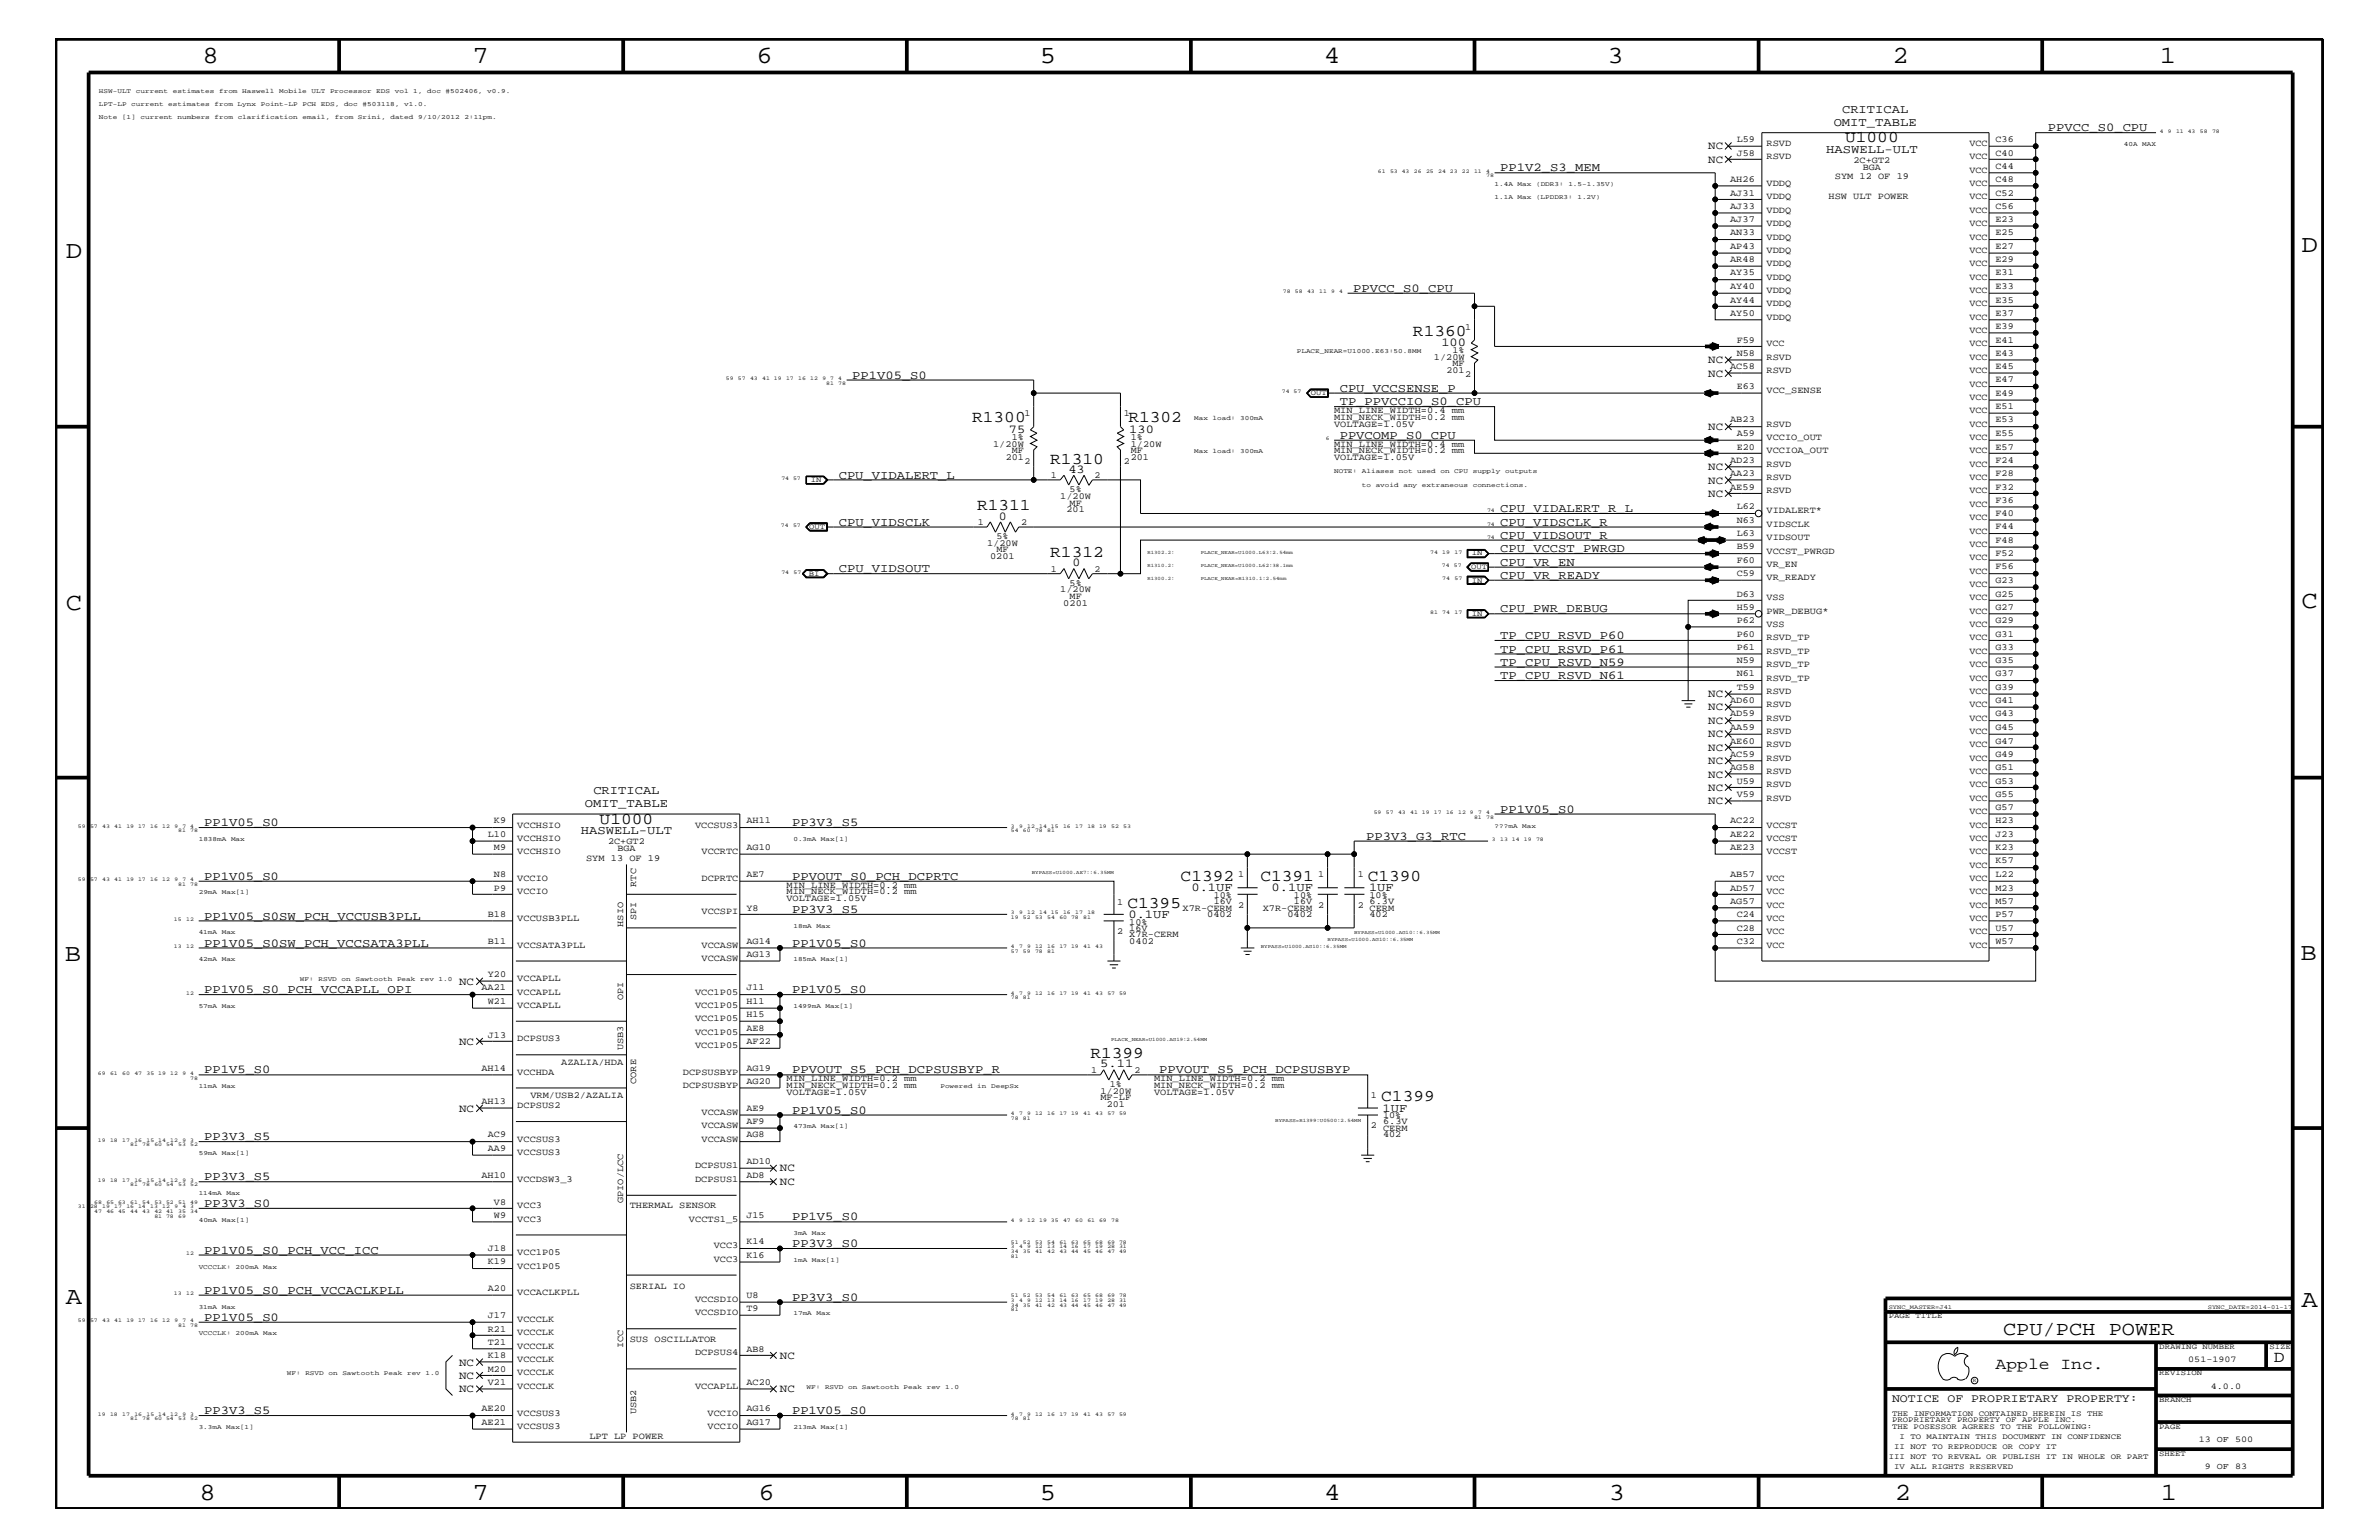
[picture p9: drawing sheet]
<svg xmlns="http://www.w3.org/2000/svg" width="432mm" height="279mm" viewBox="0 0 432 279" stroke-linecap="round" stroke-linejoin="round" font-family="sans-serif">
<defs><g id="words">
<g font-size="4.5">
<text x="36.7" y="11.5">8</text>
<text x="85.8" y="11.5">7</text>
<text x="137.3" y="11.5">6</text>
<text x="188.7" y="11.5">5</text>
<text x="240.3" y="11.5">4</text>
<text x="291.8" y="11.5">3</text>
<text x="343.5" y="11.5">2</text>
<text x="392" y="11.5">1</text>
<text x="11.9" y="46.8">D</text>
<text x="417.7" y="45.7">D</text>
<text x="11.9" y="110.6">C</text>
<text x="417.7" y="110.3">C</text>
<text x="11.8" y="174.3">B</text>
<text x="417.6" y="174.2">B</text>
<text x="11.9" y="236.7">A</text>
<text x="417.7" y="237.1">A</text>
<text x="36.2" y="272.1">8</text>
<text x="85.8" y="272.1">7</text>
<text x="137.7" y="272.1">6</text>
<text x="188.7" y="272.1">5</text>
<text x="240.4" y="272.1">4</text>
<text x="292" y="272.1">3</text>
<text x="343.9" y="272.1">2</text>
<text x="392.2" y="272.1">1</text>
</g>
<text font-size="3.6" x="363.6" y="242.3">CPU/PCH POWER</text>
<g font-size="3">
<text x="334.9" y="25.9">U1000</text>
<text x="256.5" y="60.9">R1360</text>
<text x="176.4" y="76.7">R1300</text>
<text x="204.8" y="76.7">R1302</text>
<text x="190.6" y="84.1">R1310</text>
<text x="177.3" y="92.6">R1311</text>
<text x="190.6" y="101">R1312</text>
<text x="108.8" y="149.5">U1000</text>
<text x="214.3" y="159.9">C1392</text>
<text x="228.8" y="159.9">C1391</text>
<text x="248.2" y="159.9">C1390</text>
<text x="204.6" y="164.7">C1395</text>
<text x="197.9" y="192">R1399</text>
<text x="250.7" y="199.8">C1399</text>
<text x="362.2" y="248.4">Apple Inc.</text>
<text x="412.7" y="247.1">D</text>
</g>
<g font-size="2.2">
<text x="332.8" y="22.9">OMIT_TABLE</text>
<text x="334.3" y="20.4">CRITICAL</text>
<text x="371.7" y="23.8">PPVCC_S0_CPU</text>
<text x="331.5" y="27.7">HASWELL-ULT</text>
<text x="272.3" y="31.1">PP1V2_S3_MEM</text>
<text x="245.6" y="52.9">PPVCC_S0_CPU</text>
<text x="261.6" y="62.8">100</text>
<text x="154.7" y="68.7">PP1V05_S0</text>
<text x="243.2" y="71.1">CPU_VCCSENSE_P</text>
<text x="243.2" y="73.5">TP_PPVCCIO_S0_CPU</text>
<text x="183.1" y="78.5">75</text>
<text x="205" y="78.5">130</text>
<text x="243.2" y="79.6">PPVCOMP_S0_CPU</text>
<text x="152.2" y="86.9">CPU_VIDALERT_L</text>
<text x="193.9" y="85.8">43</text>
<text x="152.2" y="95.4">CPU_VIDSCLK</text>
<text x="181.3" y="94.3">0</text>
<text x="272.3" y="95.4">CPU_VIDSCLK_R</text>
<text x="272.3" y="92.9">CPU_VIDALERT_R_L</text>
<text x="272.3" y="100.2">CPU_VCCST_PWRGD</text>
<text x="272.3" y="97.7">CPU_VIDSOUT_R</text>
<text x="152.2" y="103.8">CPU_VIDSOUT</text>
<text x="194.7" y="102.7">0</text>
<text x="272.3" y="105">CPU_VR_READY</text>
<text x="272.3" y="102.6">CPU_VR_EN</text>
<text x="272.3" y="111.1">CPU_PWR_DEBUG</text>
<text x="272.3" y="115.9">TP_CPU_RSVD_P60</text>
<text x="272.3" y="118.4">TP_CPU_RSVD_P61</text>
<text x="272.3" y="120.8">TP_CPU_RSVD_N59</text>
<text x="272.3" y="123.2">TP_CPU_RSVD_N61</text>
<text x="37.1" y="149.9">PP1V05_S0</text>
<text x="106.2" y="146.5">OMIT_TABLE</text>
<text x="107.7" y="144">CRITICAL</text>
<text x="143.8" y="149.9">PP3V3_S5</text>
<text x="272.3" y="147.5">PP1V05_S0</text>
<text x="105.4" y="151.3">HASWELL-ULT</text>
<text x="248" y="152.3">PP3V3_G3_RTC</text>
<text x="37.1" y="159.6">PP1V05_S0</text>
<text x="143.8" y="159.6">PPVOUT_S0_PCH_DCPRTC</text>
<text x="216.2" y="161.7">0.1UF</text>
<text x="230.8" y="161.7">0.1UF</text>
<text x="248.5" y="161.7">1UF</text>
<text x="37.1" y="166.9">PP1V05_S0SW_PCH_VCCUSB3PLL</text>
<text x="143.8" y="165.6">PP3V3_S5</text>
<text x="204.8" y="166.5">0.1UF</text>
<text x="37.1" y="171.7">PP1V05_S0SW_PCH_VCCSATA3PLL</text>
<text x="143.8" y="171.7">PP1V05_S0</text>
<text x="37.1" y="180.2">PP1V05_S0_PCH_VCCAPLL_OPI</text>
<text x="143.8" y="180.2">PP1V05_S0</text>
<text x="37.1" y="194.8">PP1V5_S0</text>
<text x="143.8" y="194.8">PPVOUT_S5_PCH_DCPSUSBYP_R</text>
<text x="199.7" y="193.7">5.11</text>
<text x="210.4" y="194.8">PPVOUT_S5_PCH_DCPSUSBYP</text>
<text x="143.8" y="202">PP1V05_S0</text>
<text x="251" y="201.7">1UF</text>
<text x="37.1" y="206.9">PP3V3_S5</text>
<text x="37.1" y="214.2">PP3V3_S5</text>
<text x="37.1" y="219">PP3V3_S0</text>
<text x="143.8" y="221.4">PP1V5_S0</text>
<text x="37.1" y="227.5">PP1V05_S0_PCH_VCC_ICC</text>
<text x="143.8" y="226.3">PP3V3_S0</text>
<text x="37.1" y="239.6">PP1V05_S0</text>
<text x="37.1" y="234.7">PP1V05_S0_PCH_VCCACLKPLL</text>
<text x="143.8" y="236">PP3V3_S0</text>
<text x="37.1" y="256.6">PP3V3_S5</text>
<text x="143.8" y="256.6">PP1V05_S0</text>
</g>
<text font-size="2.1" x="343.4" y="254.4">NOTICE OF PROPRIETARY PROPERTY:</text>
<g font-size="2">
<text x="310" y="27.1">NC</text>
<text x="310" y="29.5">NC</text>
<text x="310" y="65.9">NC</text>
<text x="310" y="68.4">NC</text>
<text x="310" y="78">NC</text>
<text x="310" y="85.3">NC</text>
<text x="310" y="87.7">NC</text>
<text x="310" y="90.1">NC</text>
<text x="310" y="128.9">NC</text>
<text x="310" y="126.5">NC</text>
<text x="310" y="131.3">NC</text>
<text x="310" y="133.8">NC</text>
<text x="310" y="136.2">NC</text>
<text x="310" y="138.6">NC</text>
<text x="310" y="143.5">NC</text>
<text x="310" y="141.1">NC</text>
<text x="310" y="145.9">NC</text>
<text x="83.3" y="178.7">NC</text>
<text x="83.3" y="189.5">NC</text>
<text x="83.3" y="201.7">NC</text>
<text x="141.6" y="212.5">NC</text>
<text x="141.6" y="215">NC</text>
<text x="83.3" y="247.8">NC</text>
<text x="83.3" y="250.1">NC</text>
<text x="141.6" y="246.5">NC</text>
<text x="83.3" y="252.6">NC</text>
<text x="141.6" y="252.6">NC</text>
</g>
<g font-size="1.7">
<text x="315.2" y="28.2">J58</text>
<text x="315.2" y="25.8">L59</text>
<text x="320.6" y="28.9">RSVD</text>
<text x="320.6" y="26.5">RSVD</text>
<text x="336.4" y="29.5">2C+GT2</text>
<text x="357.5" y="28.9">VCC</text>
<text x="357.5" y="26.5">VCC</text>
<text x="362.2" y="28.2">C40</text>
<text x="362.2" y="25.8">C36</text>
<text x="314" y="35.5">AJ31</text>
<text x="314" y="33">AH26</text>
<text x="320.6" y="33.7">VDDQ</text>
<text x="333" y="32.5">SYM 12 OF 19</text>
<text x="338.1" y="30.8">BGA</text>
<text x="357.5" y="31.4">VCC</text>
<text x="357.5" y="33.7">VCC</text>
<text x="362.2" y="35.5">C52</text>
<text x="362.2" y="30.6">C44</text>
<text x="362.2" y="33">C48</text>
<text x="314" y="40.3">AJ37</text>
<text x="314" y="37.9">AJ33</text>
<text x="320.6" y="41">VDDQ</text>
<text x="320.6" y="38.6">VDDQ</text>
<text x="320.6" y="36.2">VDDQ</text>
<text x="331.9" y="36.2">HSW ULT POWER</text>
<text x="357.5" y="36.2">VCC</text>
<text x="357.5" y="38.6">VCC</text>
<text x="357.5" y="41">VCC</text>
<text x="362.2" y="37.9">C56</text>
<text x="362.2" y="40.3">E23</text>
<text x="314" y="47.6">AR48</text>
<text x="314" y="45.2">AP43</text>
<text x="314" y="42.7">AN33</text>
<text x="320.6" y="45.9">VDDQ</text>
<text x="320.6" y="43.5">VDDQ</text>
<text x="357.5" y="43.5">VCC</text>
<text x="357.5" y="45.9">VCC</text>
<text x="362.2" y="47.6">E29</text>
<text x="362.2" y="42.7">E25</text>
<text x="362.2" y="45.2">E27</text>
<text x="314" y="52.4">AY40</text>
<text x="314" y="50">AY35</text>
<text x="320.6" y="53.2">VDDQ</text>
<text x="320.6" y="50.7">VDDQ</text>
<text x="320.6" y="48.3">VDDQ</text>
<text x="357.5" y="53.2">VCC</text>
<text x="357.5" y="48.3">VCC</text>
<text x="357.5" y="50.7">VCC</text>
<text x="362.2" y="52.4">E33</text>
<text x="362.2" y="50">E31</text>
<text x="265.9" y="59.8">1</text>
<text x="314" y="54.9">AY44</text>
<text x="314" y="57.3">AY50</text>
<text x="320.6" y="55.6">VDDQ</text>
<text x="320.6" y="58">VDDQ</text>
<text x="357.5" y="55.6">VCC</text>
<text x="357.5" y="58">VCC</text>
<text x="362.2" y="59.7">E39</text>
<text x="362.2" y="54.9">E35</text>
<text x="362.2" y="57.3">E37</text>
<text x="260.3" y="65.3">1/20W</text>
<text x="263.7" y="64">1%</text>
<text x="315.2" y="62.2">F59</text>
<text x="315.2" y="64.5">N58</text>
<text x="320.6" y="62.9">VCC</text>
<text x="320.6" y="65.3">RSVD</text>
<text x="357.5" y="60.4">VCC</text>
<text x="357.5" y="62.9">VCC</text>
<text x="357.5" y="65.3">VCC</text>
<text x="362.2" y="62.2">E41</text>
<text x="362.2" y="64.5">E43</text>
<text x="262.6" y="67.7">201</text>
<text x="263.7" y="66.5">MF</text>
<text x="265.9" y="68.4">2</text>
<text x="314" y="67">AC58</text>
<text x="315.2" y="70.6">E63</text>
<text x="320.6" y="71.3">VCC_SENSE</text>
<text x="320.6" y="67.7">RSVD</text>
<text x="357.5" y="67.7">VCC</text>
<text x="357.5" y="70.1">VCC</text>
<text x="362.2" y="71.8">E49</text>
<text x="362.2" y="67">E45</text>
<text x="362.2" y="69.4">E47</text>
<text x="185.9" y="75.6">1</text>
<text x="204" y="75.6">1</text>
<text x="242.1" y="76.2">MIN_NECK_WIDTH=0.2 mm</text>
<text x="242.1" y="75">MIN_LINE_WIDTH=0.4 mm</text>
<text x="242.1" y="77.4">VOLTAGE=1.05V</text>
<text x="314" y="76.7">AB23</text>
<text x="320.6" y="77.4">RSVD</text>
<text x="357.5" y="75">VCC</text>
<text x="357.5" y="77.4">VCC</text>
<text x="357.5" y="72.6">VCC</text>
<text x="362.2" y="74.3">E51</text>
<text x="362.2" y="76.7">E53</text>
<text x="180.3" y="81.1">1/20W</text>
<text x="182.5" y="83.5">201</text>
<text x="183.6" y="79.9">1%</text>
<text x="183.6" y="82.2">MF</text>
<text x="205.2" y="79.9">1%</text>
<text x="205.2" y="83.5">201</text>
<text x="205.2" y="82.2">MF</text>
<text x="205.2" y="81.1">1/20W</text>
<text x="242.1" y="82.2">MIN_NECK_WIDTH=0.2 mm</text>
<text x="242.1" y="81.1">MIN_LINE_WIDTH=0.4 mm</text>
<text x="242.1" y="83.5">VOLTAGE=1.05V</text>
<text x="314" y="83.9">AD23</text>
<text x="315.2" y="81.6">E20</text>
<text x="315.2" y="79.1">A59</text>
<text x="320.6" y="82.2">VCCIOA_OUT</text>
<text x="320.6" y="79.9">VCCIO_OUT</text>
<text x="357.5" y="79.9">VCC</text>
<text x="357.5" y="82.2">VCC</text>
<text x="362.2" y="79.1">E55</text>
<text x="362.2" y="81.6">E57</text>
<text x="362.2" y="83.9">F24</text>
<text x="185.9" y="84.1">2</text>
<text x="190.8" y="86.7">1</text>
<text x="194.1" y="89.3">5%</text>
<text x="198.6" y="86.7">2</text>
<text x="204" y="84.1">2</text>
<text x="314" y="86.4">AA23</text>
<text x="314" y="88.8">AE59</text>
<text x="320.6" y="84.7">RSVD</text>
<text x="320.6" y="87.1">RSVD</text>
<text x="320.6" y="89.5">RSVD</text>
<text x="357.5" y="87.1">VCC</text>
<text x="357.5" y="84.7">VCC</text>
<text x="357.5" y="89.5">VCC</text>
<text x="362.2" y="86.4">F28</text>
<text x="362.2" y="88.8">F32</text>
<text x="177.5" y="95.2">1</text>
<text x="185.3" y="95.2">2</text>
<text x="192.4" y="90.5">1/20W</text>
<text x="193.6" y="92.9">201</text>
<text x="194.1" y="91.7">MF</text>
<text x="315.2" y="92.4">L62</text>
<text x="315.2" y="94.9">N63</text>
<text x="320.6" y="93.2">VIDALERT*</text>
<text x="320.6" y="95.6">VIDSCLK</text>
<text x="357.5" y="92">VCC</text>
<text x="357.5" y="94.3">VCC</text>
<text x="362.2" y="91.2">F36</text>
<text x="362.2" y="93.7">F40</text>
<text x="179.2" y="99">1/20W</text>
<text x="179.7" y="101.4">0201</text>
<text x="180.8" y="97.7">5%</text>
<text x="180.8" y="100.2">MF</text>
<text x="315.2" y="97.3">L63</text>
<text x="315.2" y="99.7">B59</text>
<text x="320.6" y="98">VIDSOUT</text>
<text x="320.6" y="100.4">VCCST_PWRGD</text>
<text x="357.5" y="99.3">VCC</text>
<text x="357.5" y="101.6">VCC</text>
<text x="357.5" y="96.8">VCC</text>
<text x="362.2" y="98.5">F48</text>
<text x="362.2" y="101">F52</text>
<text x="362.2" y="96">F44</text>
<text x="190.8" y="103.7">1</text>
<text x="192.4" y="107.5">1/20W</text>
<text x="194.1" y="106.3">5%</text>
<text x="198.6" y="103.7">2</text>
<text x="315.2" y="102.1">F60</text>
<text x="315.2" y="104.6">C59</text>
<text x="320.6" y="102.9">VR_EN</text>
<text x="320.6" y="105.3">VR_READY</text>
<text x="357.5" y="104.1">VCC</text>
<text x="357.5" y="106.5">VCC</text>
<text x="362.2" y="103.3">F56</text>
<text x="362.2" y="105.8">G23</text>
<text x="193" y="109.9">0201</text>
<text x="194.1" y="108.7">MF</text>
<text x="315.2" y="113.1">P62</text>
<text x="315.2" y="110.6">H59</text>
<text x="315.2" y="108.2">D63</text>
<text x="320.6" y="113.7">VSS</text>
<text x="320.6" y="111.4">PWR_DEBUG*</text>
<text x="320.6" y="108.9">VSS</text>
<text x="357.5" y="113.7">VCC</text>
<text x="357.5" y="111.4">VCC</text>
<text x="357.5" y="108.9">VCC</text>
<text x="362.2" y="113.1">G29</text>
<text x="362.2" y="110.6">G27</text>
<text x="362.2" y="108.2">G25</text>
<text x="315.2" y="117.9">P61</text>
<text x="315.2" y="115.5">P60</text>
<text x="320.6" y="118.6">RSVD_TP</text>
<text x="320.6" y="116.2">RSVD_TP</text>
<text x="357.5" y="116.2">VCC</text>
<text x="357.5" y="118.6">VCC</text>
<text x="362.2" y="115.5">G31</text>
<text x="362.2" y="117.9">G33</text>
<text x="315.2" y="125.2">T59</text>
<text x="315.2" y="122.7">N61</text>
<text x="315.2" y="120.3">N59</text>
<text x="320.6" y="125.9">RSVD</text>
<text x="320.6" y="123.5">RSVD_TP</text>
<text x="320.6" y="121">RSVD_TP</text>
<text x="357.5" y="123.5">VCC</text>
<text x="357.5" y="125.9">VCC</text>
<text x="357.5" y="121">VCC</text>
<text x="362.2" y="122.7">G37</text>
<text x="362.2" y="125.2">G39</text>
<text x="362.2" y="120.3">G35</text>
<text x="314" y="130">AD59</text>
<text x="314" y="127.6">AD60</text>
<text x="320.6" y="130.8">RSVD</text>
<text x="320.6" y="128.3">RSVD</text>
<text x="357.5" y="130.8">VCC</text>
<text x="357.5" y="128.3">VCC</text>
<text x="362.2" y="130">G43</text>
<text x="362.2" y="127.6">G41</text>
<text x="314" y="134.9">AE60</text>
<text x="314" y="137.3">AC59</text>
<text x="314" y="132.4">AA59</text>
<text x="320.6" y="135.6">RSVD</text>
<text x="320.6" y="133.2">RSVD</text>
<text x="357.5" y="135.6">VCC</text>
<text x="357.5" y="133.2">VCC</text>
<text x="362.2" y="134.9">G47</text>
<text x="362.2" y="137.3">G49</text>
<text x="362.2" y="132.4">G45</text>
<text x="314" y="139.7">AG58</text>
<text x="315.2" y="142.2">U59</text>
<text x="320.6" y="142.9">RSVD</text>
<text x="320.6" y="140.4">RSVD</text>
<text x="320.6" y="138">RSVD</text>
<text x="357.5" y="142.9">VCC</text>
<text x="357.5" y="138">VCC</text>
<text x="357.5" y="140.4">VCC</text>
<text x="362.2" y="142.2">G53</text>
<text x="362.2" y="139.7">G51</text>
<text x="89.7" y="149.4">K9</text>
<text x="135.5" y="149.4">AH11</text>
<text x="314" y="149.4">AC22</text>
<text x="315.2" y="144.6">V59</text>
<text x="320.6" y="145.3">RSVD</text>
<text x="357.5" y="147.7">VCC</text>
<text x="357.5" y="145.3">VCC</text>
<text x="362.2" y="147">G57</text>
<text x="362.2" y="149.4">H23</text>
<text x="362.2" y="144.6">G55</text>
<text x="88.6" y="151.8">L10</text>
<text x="89.7" y="154.3">M9</text>
<text x="93.9" y="150.1">VCCHSIO</text>
<text x="93.9" y="152.6">VCCHSIO</text>
<text x="93.9" y="155">VCCHSIO</text>
<text x="110.4" y="153.2">2C+GT2</text>
<text x="112.1" y="154.4">BGA</text>
<text x="126.2" y="150.1">VCCSUS3</text>
<text x="127.3" y="155">VCCRTC</text>
<text x="135.5" y="154.3">AG10</text>
<text x="314" y="154.3">AE23</text>
<text x="314" y="151.8">AE22</text>
<text x="320.6" y="155">VCCST</text>
<text x="320.6" y="152.6">VCCST</text>
<text x="320.6" y="150.1">VCCST</text>
<text x="357.5" y="155">VCC</text>
<text x="357.5" y="150.1">VCC</text>
<text x="357.5" y="152.6">VCC</text>
<text x="362.2" y="154.3">K23</text>
<text x="362.2" y="151.8">J23</text>
<text x="89.7" y="159.1">N8</text>
<text x="89.7" y="161.6">P9</text>
<text x="93.9" y="159.9">VCCIO</text>
<text x="106.4" y="156.2">SYM 13 OF 19</text>
<text x="115.5" y="160.9" transform="rotate(-90 115.5 160.9)">RTC</text>
<text x="127.3" y="159.9">DCPRTC</text>
<text x="135.5" y="159.1">AE7</text>
<text x="142.7" y="161.1">MIN_LINE_WIDTH=0.2 mm</text>
<text x="224.7" y="159.2">1</text>
<text x="239.3" y="159.2">1</text>
<text x="246.5" y="159.2">1</text>
<text x="314" y="161.6">AD57</text>
<text x="314" y="159.1">AB57</text>
<text x="320.6" y="159.9">VCC</text>
<text x="357.5" y="159.9">VCC</text>
<text x="357.5" y="157.4">VCC</text>
<text x="362.2" y="159.1">L22</text>
<text x="362.2" y="161.6">M23</text>
<text x="362.2" y="156.7">K57</text>
<text x="88.6" y="166.4">B18</text>
<text x="93.9" y="162.2">VCCIO</text>
<text x="93.9" y="167.1">VCCUSB3PLL</text>
<text x="115.5" y="166.9" transform="rotate(-90 115.5 166.9)">SPI</text>
<text x="127.3" y="165.9">VCCSPI</text>
<text x="135.5" y="165.2">Y8</text>
<text x="142.7" y="162.2">MIN_NECK_WIDTH=0.2 mm</text>
<text x="142.7" y="163.5">VOLTAGE=1.05V</text>
<text x="202.8" y="164.1">1</text>
<text x="205" y="167.8">10%</text>
<text x="214.6" y="165.2">X7R-CERM</text>
<text x="219.1" y="166.4">0402</text>
<text x="220.3" y="163.9">16V</text>
<text x="220.3" y="162.8">10%</text>
<text x="224.7" y="164.7">2</text>
<text x="229.2" y="165.2">X7R-CERM</text>
<text x="233.7" y="166.4">0402</text>
<text x="234.9" y="163.9">16V</text>
<text x="234.9" y="162.8">10%</text>
<text x="239.3" y="164.7">2</text>
<text x="246.5" y="164.7">2</text>
<text x="248.6" y="163.9">6.3V</text>
<text x="248.6" y="162.8">10%</text>
<text x="248.6" y="166.4">402</text>
<text x="248.6" y="165.2">CERM</text>
<text x="314" y="163.9">AG57</text>
<text x="315.2" y="166.4">C24</text>
<text x="320.6" y="167.1">VCC</text>
<text x="320.6" y="164.7">VCC</text>
<text x="320.6" y="162.2">VCC</text>
<text x="357.5" y="167.1">VCC</text>
<text x="357.5" y="162.2">VCC</text>
<text x="357.5" y="164.7">VCC</text>
<text x="362.2" y="166.4">P57</text>
<text x="362.2" y="163.9">M57</text>
<text x="88.6" y="171.2">B11</text>
<text x="93.9" y="172">VCCSATA3PLL</text>
<text x="113.1" y="168.1" transform="rotate(-90 113.1 168.1)">HSIO</text>
<text x="127.3" y="172">VCCASW</text>
<text x="135.5" y="173.7">AG13</text>
<text x="135.5" y="171.2">AG14</text>
<text x="202.8" y="169.5">2</text>
<text x="205" y="168.9">16V</text>
<text x="205" y="171.2">0402</text>
<text x="205" y="170">X7R-CERM</text>
<text x="315.2" y="171.2">C32</text>
<text x="315.2" y="168.9">C28</text>
<text x="320.6" y="172">VCC</text>
<text x="320.6" y="169.5">VCC</text>
<text x="357.5" y="172">VCC</text>
<text x="357.5" y="169.5">VCC</text>
<text x="362.2" y="171.2">W57</text>
<text x="362.2" y="168.9">U57</text>
<text x="87.4" y="179.7">AA21</text>
<text x="88.6" y="177.3">Y20</text>
<text x="93.9" y="178">VCCAPLL</text>
<text x="127.3" y="174.4">VCCASW</text>
<text x="135.5" y="179.7">J11</text>
<text x="88.6" y="182.1">W21</text>
<text x="93.9" y="180.5">VCCAPLL</text>
<text x="93.9" y="182.9">VCCAPLL</text>
<text x="113.1" y="181.5" transform="rotate(-90 113.1 181.5)">OPI</text>
<text x="126.2" y="180.5">VCC1P05</text>
<text x="126.2" y="182.9">VCC1P05</text>
<text x="126.2" y="185.3">VCC1P05</text>
<text x="135.5" y="182.1">H11</text>
<text x="135.5" y="184.6">H15</text>
<text x="88.6" y="188.2">J13</text>
<text x="93.9" y="188.9">DCPSUS3</text>
<text x="113.1" y="190.6" transform="rotate(-90 113.1 190.6)">USB3</text>
<text x="126.2" y="187.7">VCC1P05</text>
<text x="126.2" y="190.2">VCC1P05</text>
<text x="135.5" y="187">AE8</text>
<text x="135.5" y="189.4">AF22</text>
<text x="87.4" y="194.3">AH14</text>
<text x="93.9" y="195">VCCHDA</text>
<text x="101.9" y="193.2">AZALIA/HDA</text>
<text x="115.5" y="196.7" transform="rotate(-90 115.5 196.7)">CORE</text>
<text x="124" y="195">DCPSUSBYP</text>
<text x="124" y="197.4">DCPSUSBYP</text>
<text x="135.5" y="194.3">AG19</text>
<text x="135.5" y="196.7">AG20</text>
<text x="142.7" y="197.4">MIN_NECK_WIDTH=0.2 mm</text>
<text x="142.7" y="196.2">MIN_LINE_WIDTH=0.2 mm</text>
<text x="198" y="194.7">1</text>
<text x="201.4" y="197.2">1%</text>
<text x="205.9" y="194.7">2</text>
<text x="209.5" y="197.4">MIN_NECK_WIDTH=0.2 mm</text>
<text x="209.5" y="196.2">MIN_LINE_WIDTH=0.2 mm</text>
<text x="87.4" y="200.3">AH13</text>
<text x="93.9" y="201">DCPSUS2</text>
<text x="96.3" y="199.2">VRM/USB2/AZALIA</text>
<text x="127.3" y="202.3">VCCASW</text>
<text x="135.5" y="201.5">AE9</text>
<text x="135.5" y="204">AF9</text>
<text x="142.7" y="198.7">VOLTAGE=1.05V</text>
<text x="199.7" y="198.4">1/20W</text>
<text x="199.7" y="199.6">MF-LF</text>
<text x="200.9" y="200.9">201</text>
<text x="209.5" y="198.7">VOLTAGE=1.05V</text>
<text x="248.8" y="199.2">1</text>
<text x="251" y="204">6.3V</text>
<text x="251" y="202.9">10%</text>
<text x="88.6" y="206.4">AC9</text>
<text x="88.6" y="208.8">AA9</text>
<text x="93.9" y="207.1">VCCSUS3</text>
<text x="93.9" y="209.6">VCCSUS3</text>
<text x="127.3" y="204.7">VCCASW</text>
<text x="127.3" y="207.1">VCCASW</text>
<text x="135.5" y="206.4">AG8</text>
<text x="248.8" y="204.7">2</text>
<text x="251" y="206.4">402</text>
<text x="251" y="205.2">CERM</text>
<text x="87.4" y="213.6">AH10</text>
<text x="93.9" y="214.4">VCCDSW3_3</text>
<text x="126.2" y="214.4">DCPSUS1</text>
<text x="126.2" y="211.9">DCPSUS1</text>
<text x="135.5" y="213.6">AD8</text>
<text x="135.5" y="211.3">AD10</text>
<text x="89.7" y="218.6">V8</text>
<text x="89.7" y="220.9">W9</text>
<text x="93.9" y="219.2">VCC3</text>
<text x="93.9" y="221.7">VCC3</text>
<text x="113.1" y="218.3" transform="rotate(-90 113.1 218.3)">GPIO/LCC</text>
<text x="114.3" y="219.2">THERMAL SENSOR</text>
<text x="125.1" y="221.7">VCCTS1_5</text>
<text x="135.5" y="220.9">J15</text>
<text x="88.6" y="227">J18</text>
<text x="93.9" y="227.7">VCC1P05</text>
<text x="129.5" y="226.5">VCC3</text>
<text x="135.5" y="225.7">K14</text>
<text x="88.6" y="229.4">K19</text>
<text x="93.9" y="230.2">VCC1P05</text>
<text x="114.3" y="233.8">SERIAL IO</text>
<text x="129.5" y="229">VCC3</text>
<text x="135.5" y="228.2">K16</text>
<text x="88.6" y="239.1">J17</text>
<text x="88.6" y="234.3">A20</text>
<text x="93.9" y="239.9">VCCCLK</text>
<text x="93.9" y="235">VCCACLKPLL</text>
<text x="126.2" y="238.6">VCCSDIO</text>
<text x="126.2" y="236.2">VCCSDIO</text>
<text x="135.5" y="237.9">T9</text>
<text x="135.5" y="235.5">U8</text>
<text x="88.6" y="244">T21</text>
<text x="88.6" y="241.6">R21</text>
<text x="93.9" y="244.7">VCCCLK</text>
<text x="93.9" y="242.3">VCCCLK</text>
<text x="113.1" y="244.5" transform="rotate(-90 113.1 244.5)">ICC</text>
<text x="114.3" y="243.5">SUS OSCILLATOR</text>
<text x="126.2" y="245.9">DCPSUS4</text>
<text x="135.5" y="245.2">AB8</text>
<text x="88.6" y="248.9">M20</text>
<text x="88.6" y="246.4">K18</text>
<text x="88.6" y="251.2">V21</text>
<text x="93.9" y="249.5">VCCCLK</text>
<text x="93.9" y="247.1">VCCCLK</text>
<text x="93.9" y="252">VCCCLK</text>
<text x="126.2" y="252">VCCAPLL</text>
<text x="135.5" y="251.2">AC20</text>
<text x="87.4" y="256.1">AE20</text>
<text x="93.9" y="256.8">VCCSUS3</text>
<text x="115.5" y="256.6" transform="rotate(-90 115.5 256.6)">USB2</text>
<text x="128.4" y="256.8">VCCIO</text>
<text x="135.5" y="256.1">AG16</text>
<text x="87.4" y="258.5">AE21</text>
<text x="93.9" y="259.3">VCCSUS3</text>
<text x="107" y="261.1">LPT LP POWER</text>
<text x="128.4" y="259.3">VCCIO</text>
<text x="135.5" y="258.5">AG17</text>
</g>
<g font-size="1.6">
<text x="397.2" y="247.1">051-1907</text>
<text x="401.3" y="252">4.0.0</text>
<text x="399.1" y="261.6">13 OF 500</text>
<text x="400.2" y="266.6">9 OF 83</text>
</g>
<g font-size="1.4">
<text x="237.9" y="71.7">OUT</text>
<text x="147.2" y="87.5">IN</text>
<text x="146.9" y="96">OUT</text>
<text x="267.1" y="100.8">IN</text>
<text x="146.8" y="104.4">BI</text>
<text x="267" y="103.2">OUT</text>
<text x="267.1" y="105.7">IN</text>
<text x="267.1" y="111.7">IN</text>
<text x="342.8" y="239.2">PAGE TITLE</text>
<text x="391.9" y="244.7">DRAWING NUMBER</text>
<text x="411.9" y="244.7">SIZE</text>
<text x="391.9" y="249.5">REVISION</text>
<text x="343.4" y="256.8">THE INFORMATION CONTAINED HEREIN IS THE</text>
<text x="391.9" y="254.4">BRANCH</text>
<text x="343.4" y="258">PROPRIETARY PROPERTY OF APPLE INC.</text>
<text x="343.4" y="259.3">THE POSESSOR AGREES TO THE FOLLOWING:</text>
<text x="343.8" y="262.9">II NOT TO REPRODUCE OR COPY IT</text>
<text x="344.8" y="261.1">I TO MAINTAIN THIS DOCUMENT IN CONFIDENCE</text>
<text x="391.9" y="259.3">PAGE</text>
<text x="342.8" y="264.7">III NOT TO REVEAL OR PUBLISH IT IN WHOLE OR PART</text>
<text x="343.8" y="266.6">IV ALL RIGHTS RESERVED</text>
<text x="391.9" y="264.1">SHEET</text>
</g>
<g font-size="1.2">
<text x="17.9" y="16.8">HSW-ULT</text>
<text x="24.7" y="16.8">current</text>
<text x="31.4" y="16.8">estimates</text>
<text x="39.8" y="16.8">from</text>
<text x="44" y="16.8">Haswell</text>
<text x="50.7" y="16.8">Mobile</text>
<text x="56.5" y="16.8">ULT</text>
<text x="59.9" y="16.8">Processor</text>
<text x="68.3" y="16.8">EDS</text>
<text x="71.7" y="16.8">vol</text>
<text x="75" y="16.8">1,</text>
<text x="77.5" y="16.8">doc</text>
<text x="80.9" y="16.8">#502406,</text>
<text x="88.4" y="16.8">v0.9.</text>
<text x="17.9" y="21.6">Note</text>
<text x="17.9" y="19.2">LPT-LP</text>
<text x="22.1" y="21.6">[1]</text>
<text x="23.8" y="19.2">current</text>
<text x="25.5" y="21.6">current</text>
<text x="30.5" y="19.2">estimates</text>
<text x="32.2" y="21.6">numbers</text>
<text x="38.9" y="19.2">from</text>
<text x="38.9" y="21.6">from</text>
<text x="43.1" y="19.2">Lynx</text>
<text x="43.1" y="21.6">clarification</text>
<text x="47.3" y="19.2">Point-LP</text>
<text x="54.9" y="19.2">PCH</text>
<text x="54.9" y="21.6">email,</text>
<text x="58.2" y="19.2">EDS,</text>
<text x="60.8" y="21.6">from</text>
<text x="62.4" y="19.2">doc</text>
<text x="65" y="21.6">Srini,</text>
<text x="65.8" y="19.2">#503118,</text>
<text x="70.9" y="21.6">dated</text>
<text x="73.4" y="19.2">v1.0.</text>
<text x="75.9" y="21.6">9/10/2012</text>
<text x="84.3" y="21.6">2:11pm.</text>
<text x="385.5" y="26.5">40A</text>
<text x="388.8" y="26.5">MAX</text>
<text x="271.3" y="33.7">1.4A</text>
<text x="275.5" y="33.7">Max</text>
<text x="278.8" y="33.7">(DDR3:</text>
<text x="284.7" y="33.7">1.5-1.35V)</text>
<text x="271.3" y="36.2">1.1A</text>
<text x="275.5" y="36.2">Max</text>
<text x="278.8" y="36.2">(LPDDR3:</text>
<text x="286.3" y="36.2">1.2V)</text>
<text x="235.4" y="64">PLACE_NEAR=U1000.E63:50.8MM</text>
<text x="216.7" y="76.2">Max</text>
<text x="220.1" y="76.2">load:</text>
<text x="225.1" y="76.2">300mA</text>
<text x="216.7" y="82.2">Max</text>
<text x="220.1" y="82.2">load:</text>
<text x="225.1" y="82.2">300mA</text>
<text x="242.1" y="85.9">NOTE:</text>
<text x="247.2" y="88.3">to</text>
<text x="247.2" y="85.9">Aliases</text>
<text x="249.7" y="88.3">avoid</text>
<text x="253.9" y="85.9">not</text>
<text x="254.7" y="88.3">any</text>
<text x="257.2" y="85.9">used</text>
<text x="258.1" y="88.3">extraneous</text>
<text x="261.4" y="85.9">on</text>
<text x="264" y="85.9">CPU</text>
<text x="267.3" y="88.3">connections.</text>
<text x="267.3" y="85.9">supply</text>
<text x="273.2" y="85.9">outputs</text>
<text x="36.1" y="152.6">1838mA</text>
<text x="41.9" y="152.6">Max</text>
<text x="144" y="152.6">0.3mA</text>
<text x="149" y="152.6">Max[1]</text>
<text x="271.3" y="150.1">???mA</text>
<text x="276.3" y="150.1">Max</text>
<text x="36.1" y="162.2">29mA</text>
<text x="40.3" y="162.2">Max[1]</text>
<text x="36.1" y="169.5">41mA</text>
<text x="40.2" y="169.5">Max</text>
<text x="144" y="168.3">18mA</text>
<text x="148.2" y="168.3">Max</text>
<text x="36.1" y="174.4">42mA</text>
<text x="40.2" y="174.4">Max</text>
<text x="54.4" y="178">WF:</text>
<text x="57.8" y="178">RSVD</text>
<text x="62" y="178">on</text>
<text x="64.5" y="178">Sawtooth</text>
<text x="72.1" y="178">Peak</text>
<text x="76.3" y="178">rev</text>
<text x="79.6" y="178">1.0</text>
<text x="144" y="174.4">185mA</text>
<text x="149" y="174.4">Max[1]</text>
<text x="36.1" y="182.9">57mA</text>
<text x="40.2" y="182.9">Max</text>
<text x="144" y="182.9">1499mA</text>
<text x="149.9" y="182.9">Max[1]</text>
<text x="36.1" y="197.4">11mA</text>
<text x="40.2" y="197.4">Max</text>
<text x="170.7" y="197.4">Powered</text>
<text x="177.4" y="197.4">in</text>
<text x="179.9" y="197.4">DeepSx</text>
<text x="36.1" y="209.6">59mA</text>
<text x="40.3" y="209.6">Max[1]</text>
<text x="144" y="204.7">473mA</text>
<text x="149" y="204.7">Max[1]</text>
<text x="36.1" y="216.9">114mA</text>
<text x="36.1" y="221.7">40mA</text>
<text x="40.3" y="221.7">Max[1]</text>
<text x="41.1" y="216.9">Max</text>
<text x="144" y="224.1">3mA</text>
<text x="147.4" y="224.1">Max</text>
<text x="36.1" y="230.2">VCCCLK:</text>
<text x="42.8" y="230.2">200mA</text>
<text x="47.8" y="230.2">Max</text>
<text x="144" y="229">1mA</text>
<text x="147.4" y="229">Max[1]</text>
<text x="36.1" y="237.4">31mA</text>
<text x="40.2" y="237.4">Max</text>
<text x="144" y="238.6">17mA</text>
<text x="148.2" y="238.6">Max</text>
<text x="36.1" y="242.3">VCCCLK:</text>
<text x="42.8" y="242.3">200mA</text>
<text x="47.8" y="242.3">Max</text>
<text x="52.1" y="249.5">WF:</text>
<text x="55.4" y="249.5">RSVD</text>
<text x="59.6" y="249.5">on</text>
<text x="62.1" y="249.5">Sawtooth</text>
<text x="69.7" y="249.5">Peak</text>
<text x="73.9" y="249.5">rev</text>
<text x="77.2" y="249.5">1.0</text>
<text x="146.4" y="252">WF:</text>
<text x="149.7" y="252">RSVD</text>
<text x="153.9" y="252">on</text>
<text x="156.5" y="252">Sawtooth</text>
<text x="164" y="252">Peak</text>
<text x="168.2" y="252">rev</text>
<text x="171.6" y="252">1.0</text>
<text x="36.1" y="259.3">3.3mA</text>
<text x="41.1" y="259.3">Max[1]</text>
<text x="144" y="259.3">213mA</text>
<text x="149" y="259.3">Max[1]</text>
</g>
<g font-size="1.1">
<text x="342.8" y="237.4">SYNC_MASTER=J41</text>
<text x="400.7" y="237.4">SYNC_DATE=2014-01-17</text>
</g>
<g font-size="1">
<text x="392" y="24.1">4</text>
<text x="393.4" y="24.1">9</text>
<text x="395" y="24.1">11 43</text>
<text x="399.3" y="24.1">58</text>
<text x="401.5" y="24.1">78</text>
<text x="250.1" y="31.4">61</text>
<text x="252.3" y="31.4">53 43</text>
<text x="256.6" y="31.4">26</text>
<text x="258.8" y="31.4">25</text>
<text x="261" y="31.4">24 23</text>
<text x="265.3" y="31.4">22</text>
<text x="267.5" y="31.4">11</text>
<text x="269.7" y="32.2">78</text>
<text x="269.7" y="31.4">4</text>
<text x="232.8" y="53.2">78</text>
<text x="235" y="53.2">58</text>
<text x="237.2" y="53.2">43</text>
<text x="239.4" y="53.2">11</text>
<text x="241.6" y="53.2">9</text>
<text x="243.1" y="53.2">4</text>
<text x="131.7" y="68.9">59</text>
<text x="133.9" y="68.9">57</text>
<text x="136.1" y="68.9">43</text>
<text x="138.3" y="68.9">41 19</text>
<text x="142.7" y="68.9">17</text>
<text x="144.9" y="68.9">16</text>
<text x="147.1" y="68.9">12</text>
<text x="149.3" y="68.9">9</text>
<text x="149.9" y="69.8">81</text>
<text x="150.7" y="68.9">7</text>
<text x="152.1" y="68.9">4</text>
<text x="152.1" y="69.8">78</text>
<text x="232.7" y="71.3">74 57</text>
<text x="240.6" y="79.9">6</text>
<text x="141.8" y="87.1">74 57</text>
<text x="141.7" y="95.6">74</text>
<text x="143.9" y="95.6">57</text>
<text x="269.9" y="92.9">74</text>
<text x="269.9" y="95.4">74</text>
<text x="259.6" y="100.4">74</text>
<text x="261.8" y="100.4">19</text>
<text x="264" y="100.4">17</text>
<text x="269.9" y="97.7">74</text>
<text x="141.8" y="104.1">74</text>
<text x="144" y="104.1">57</text>
<text x="261.7" y="102.9">74</text>
<text x="261.8" y="105.3">74</text>
<text x="263.9" y="102.9">57</text>
<text x="264" y="105.3">57</text>
<text x="259.6" y="111.4">81</text>
<text x="261.8" y="111.4">74</text>
<text x="264" y="111.4">17</text>
<text x="249.3" y="147.7">59</text>
<text x="251.5" y="147.7">57</text>
<text x="253.7" y="147.7">43</text>
<text x="255.9" y="147.7">41 19</text>
<text x="260.3" y="147.7">17</text>
<text x="262.5" y="147.7">16</text>
<text x="264.7" y="147.7">12 9</text>
<text x="267.5" y="148.6">81</text>
<text x="268.3" y="147.7">7</text>
<text x="269.7" y="147.7">4</text>
<text x="269.7" y="148.6">78</text>
<text x="14.1" y="150.1">59</text>
<text x="16.3" y="150.1">57</text>
<text x="18.5" y="150.1">43</text>
<text x="20.7" y="150.1">41</text>
<text x="22.9" y="150.1">19 17</text>
<text x="27.3" y="150.1">16</text>
<text x="29.5" y="150.1">12</text>
<text x="31.7" y="150.1">9</text>
<text x="32.3" y="151">81</text>
<text x="33.1" y="150.1">7</text>
<text x="34.5" y="150.1">4</text>
<text x="34.5" y="151">78</text>
<text x="183.5" y="150.1">3</text>
<text x="183.5" y="151">54</text>
<text x="185" y="150.1">9</text>
<text x="185.7" y="151">60</text>
<text x="186.4" y="150.1">12</text>
<text x="187.9" y="151">78</text>
<text x="188.6" y="150.1">14 15</text>
<text x="190.1" y="151">81</text>
<text x="193" y="150.1">16</text>
<text x="195.2" y="150.1">17</text>
<text x="197.4" y="150.1">18 19</text>
<text x="201.7" y="150.1">52</text>
<text x="203.9" y="150.1">53</text>
<text x="270.8" y="152.6">3</text>
<text x="272.3" y="152.6">13 14</text>
<text x="276.6" y="152.6">19</text>
<text x="278.8" y="152.6">78</text>
<text x="14.1" y="159.9">59</text>
<text x="16.3" y="159.9">57</text>
<text x="18.5" y="159.9">43</text>
<text x="20.7" y="159.9">41</text>
<text x="22.9" y="159.9">19 17</text>
<text x="27.3" y="159.9">16</text>
<text x="29.5" y="159.9">12</text>
<text x="31.7" y="159.9">9</text>
<text x="32.3" y="160.7">81</text>
<text x="33.1" y="159.9">7</text>
<text x="34.5" y="159.9">4</text>
<text x="34.5" y="160.7">78</text>
<text x="31.6" y="167.1">15</text>
<text x="33.8" y="167.1">12</text>
<text x="183.5" y="165.9">3</text>
<text x="183.5" y="166.7">19</text>
<text x="185" y="165.9">9</text>
<text x="185.7" y="166.7">52</text>
<text x="186.4" y="165.9">12</text>
<text x="187.9" y="166.7">53</text>
<text x="188.6" y="165.9">14 15</text>
<text x="190.1" y="166.7">54</text>
<text x="192.3" y="166.7">60 78</text>
<text x="193" y="165.9">16</text>
<text x="195.2" y="165.9">17</text>
<text x="196.6" y="166.7">81</text>
<text x="197.4" y="165.9">18</text>
<text x="31.6" y="172">13</text>
<text x="33.8" y="172">12</text>
<text x="183.5" y="172">4</text>
<text x="183.5" y="172.8">57</text>
<text x="185" y="172">7</text>
<text x="185.7" y="172.8">59</text>
<text x="186.4" y="172">9</text>
<text x="187.9" y="172">12</text>
<text x="187.9" y="172.8">78</text>
<text x="190.1" y="172">16</text>
<text x="190.1" y="172.8">81</text>
<text x="192.3" y="172">17 19</text>
<text x="196.6" y="172">41</text>
<text x="198.8" y="172">43</text>
<text x="33.8" y="180.5">12</text>
<text x="183.5" y="180.5">4</text>
<text x="183.5" y="181.3">78</text>
<text x="185" y="180.5">7</text>
<text x="185.7" y="181.3">81</text>
<text x="186.4" y="180.5">9</text>
<text x="187.9" y="180.5">12</text>
<text x="190.1" y="180.5">16</text>
<text x="192.3" y="180.5">17 19</text>
<text x="196.6" y="180.5">41</text>
<text x="198.8" y="180.5">43</text>
<text x="201" y="180.5">57 59</text>
<text x="17.8" y="195">69</text>
<text x="20" y="195">61</text>
<text x="22.2" y="195">60</text>
<text x="24.4" y="195">47</text>
<text x="26.6" y="195">35 19</text>
<text x="30.9" y="195">12</text>
<text x="33.1" y="195">9</text>
<text x="34.5" y="195.9">78</text>
<text x="34.5" y="195">4</text>
<text x="183.5" y="202.3">4</text>
<text x="183.5" y="203.1">78</text>
<text x="185" y="202.3">7</text>
<text x="185.7" y="203.1">81</text>
<text x="186.4" y="202.3">9</text>
<text x="187.9" y="202.3">12</text>
<text x="190.1" y="202.3">16</text>
<text x="192.3" y="202.3">17 19</text>
<text x="196.6" y="202.3">41</text>
<text x="198.8" y="202.3">43</text>
<text x="201" y="202.3">57 59</text>
<text x="17.8" y="207.1">19</text>
<text x="20" y="207.1">18</text>
<text x="22.2" y="207.1">17</text>
<text x="23.6" y="208">81</text>
<text x="24.4" y="207.1">16</text>
<text x="25.8" y="208">78</text>
<text x="26.6" y="207.1">15 14</text>
<text x="28" y="208">60 54</text>
<text x="30.9" y="207.1">12</text>
<text x="32.3" y="208">53</text>
<text x="33.1" y="207.1">9</text>
<text x="34.5" y="208">52</text>
<text x="34.5" y="207.1">3</text>
<text x="17.8" y="214.4">19</text>
<text x="20" y="214.4">18</text>
<text x="22.2" y="214.4">17</text>
<text x="23.6" y="215.3">81</text>
<text x="24.4" y="214.4">16</text>
<text x="25.8" y="215.3">78</text>
<text x="26.6" y="214.4">15 14</text>
<text x="28" y="215.3">60 54</text>
<text x="30.9" y="214.4">12</text>
<text x="32.3" y="215.3">53</text>
<text x="33.1" y="214.4">9</text>
<text x="34.5" y="215.3">52</text>
<text x="34.5" y="214.4">3</text>
<text x="14.1" y="219.2">31</text>
<text x="16.3" y="219.2">28</text>
<text x="17.1" y="220.1">47</text>
<text x="17.1" y="218.4">68</text>
<text x="18.5" y="219.2">19</text>
<text x="19.3" y="220.1">46 45</text>
<text x="19.3" y="218.4">65 63</text>
<text x="20.7" y="219.2">17</text>
<text x="22.9" y="219.2">16 14</text>
<text x="23.6" y="220.1">44</text>
<text x="23.6" y="218.4">61</text>
<text x="25.8" y="220.1">43</text>
<text x="25.8" y="218.4">54</text>
<text x="27.3" y="219.2">13</text>
<text x="28" y="220.1">42 41</text>
<text x="28" y="218.4">53 52</text>
<text x="28" y="221">81 78</text>
<text x="29.5" y="219.2">12</text>
<text x="31.7" y="219.2">9</text>
<text x="32.3" y="220.1">35</text>
<text x="32.3" y="218.4">51</text>
<text x="32.3" y="221">69</text>
<text x="33.1" y="219.2">4</text>
<text x="34.5" y="219.2">3</text>
<text x="34.5" y="220.1">34</text>
<text x="34.5" y="218.4">49</text>
<text x="183.5" y="221.7">4</text>
<text x="185" y="221.7">9</text>
<text x="186.4" y="221.7">12</text>
<text x="188.6" y="221.7">19 35</text>
<text x="193" y="221.7">47</text>
<text x="195.2" y="221.7">60</text>
<text x="197.4" y="221.7">61 69</text>
<text x="201.7" y="221.7">78</text>
<text x="33.8" y="227.7">12</text>
<text x="183.5" y="226.5">3</text>
<text x="183.5" y="227.4">34</text>
<text x="183.5" y="225.7">51</text>
<text x="185" y="226.5">4</text>
<text x="185.7" y="227.4">35</text>
<text x="185.7" y="225.7">52</text>
<text x="186.4" y="226.5">9</text>
<text x="187.9" y="226.5">12</text>
<text x="187.9" y="227.4">41</text>
<text x="187.9" y="225.7">53</text>
<text x="190.1" y="226.5">13</text>
<text x="190.1" y="227.4">42</text>
<text x="190.1" y="225.7">54</text>
<text x="192.3" y="226.5">14 16</text>
<text x="192.3" y="227.4">43 44</text>
<text x="192.3" y="225.7">61 63</text>
<text x="196.6" y="226.5">17</text>
<text x="196.6" y="227.4">45</text>
<text x="196.6" y="225.7">65</text>
<text x="198.8" y="226.5">19</text>
<text x="198.8" y="227.4">46</text>
<text x="198.8" y="225.7">68</text>
<text x="201" y="226.5">28 31</text>
<text x="201" y="227.4">47 49</text>
<text x="201" y="225.7">69 78</text>
<text x="183.5" y="228.3">81</text>
<text x="14.1" y="239.9">59</text>
<text x="16.3" y="239.9">57</text>
<text x="18.5" y="239.9">43</text>
<text x="20.7" y="239.9">41</text>
<text x="22.9" y="239.9">19 17</text>
<text x="27.3" y="239.9">16</text>
<text x="29.5" y="239.9">12</text>
<text x="31.6" y="235">13</text>
<text x="31.7" y="239.9">9</text>
<text x="33.1" y="239.9">7</text>
<text x="33.8" y="235">12</text>
<text x="34.5" y="239.9">4</text>
<text x="183.5" y="236.2">3</text>
<text x="183.5" y="237.1">34</text>
<text x="183.5" y="235.3">51</text>
<text x="183.5" y="237.9">81</text>
<text x="185" y="236.2">4</text>
<text x="185.7" y="237.1">35</text>
<text x="185.7" y="235.3">52</text>
<text x="186.4" y="236.2">9</text>
<text x="187.9" y="236.2">12</text>
<text x="187.9" y="237.1">41</text>
<text x="187.9" y="235.3">53</text>
<text x="190.1" y="236.2">13</text>
<text x="190.1" y="237.1">42</text>
<text x="190.1" y="235.3">54</text>
<text x="192.3" y="236.2">14 16</text>
<text x="192.3" y="237.1">43 44</text>
<text x="192.3" y="235.3">61 63</text>
<text x="196.6" y="236.2">17</text>
<text x="196.6" y="237.1">45</text>
<text x="196.6" y="235.3">65</text>
<text x="198.8" y="236.2">19</text>
<text x="198.8" y="237.1">46</text>
<text x="198.8" y="235.3">68</text>
<text x="201" y="236.2">28 31</text>
<text x="201" y="237.1">47 49</text>
<text x="201" y="235.3">69 78</text>
<text x="32.3" y="240.7">81</text>
<text x="34.5" y="240.7">78</text>
<text x="358.1" y="250.7">R</text>
<text x="17.8" y="256.8">19</text>
<text x="20" y="256.8">18</text>
<text x="22.2" y="256.8">17</text>
<text x="23.6" y="257.7">81</text>
<text x="24.4" y="256.8">16</text>
<text x="25.8" y="257.7">78</text>
<text x="26.6" y="256.8">15 14</text>
<text x="28" y="257.7">60 54</text>
<text x="30.9" y="256.8">12</text>
<text x="32.3" y="257.7">53</text>
<text x="33.1" y="256.8">9</text>
<text x="34.5" y="257.7">52</text>
<text x="34.5" y="256.8">3</text>
<text x="183.5" y="256.8">4</text>
<text x="183.5" y="257.7">78</text>
<text x="185" y="256.8">7</text>
<text x="185.7" y="257.7">81</text>
<text x="186.4" y="256.8">9</text>
<text x="187.9" y="256.8">12</text>
<text x="190.1" y="256.8">16</text>
<text x="192.3" y="256.8">17 19</text>
<text x="196.6" y="256.8">41</text>
<text x="198.8" y="256.8">43</text>
<text x="201" y="256.8">57 59</text>
</g>
<g font-size=".9">
<text x="208.3" y="100.4">R1302.2:</text>
<text x="217.9" y="100.4">PLACE_NEAR=U1000.L63:2.54mm</text>
<text x="208.3" y="105.3">R1300.2:</text>
<text x="208.3" y="102.9">R1310.2:</text>
<text x="217.9" y="102.9">PLACE_NEAR=U1000.L62:38.1mm</text>
<text x="217.9" y="105.3">PLACE_NEAR=R1310.1:2.54mm</text>
<text x="187.3" y="158.6">BYPASS=U1000.AE7::6.35MM</text>
<text x="228.9" y="172">BYPASS=U1000.AG10::6.35MM</text>
<text x="241" y="170.7">BYPASS=U1000.AG10::6.35MM</text>
<text x="245.8" y="169.5">BYPASS=U1000.AG10::6.35MM</text>
<text x="201.7" y="188.9">PLACE_NEAR=U1000.AG19:2.54MM</text>
<text x="231.5" y="203.5">BYPASS=R1399:U0500:2.54MM</text>
</g>
</g></defs>
<g fill="none" stroke="#000" stroke-width=".18">
<path d="M271.3 31.4h40v4.8M311.3 33.7h8.5M311.3 38.6v2.4M313.1 25.9l1.2 1.2M313.1 28.3l1.2 1.2M313.7 26.5h6.1M313.7 28.9h6.1M314.3 25.9l-1.2 1.2M314.3 28.3l-1.2 1.2M319.8 36.2h-8.5v2.4h8.5M319.8 24.1h41.2v150.3h-41.2zM361 33.7h8.5v2.5"/>
<path d="M361 28.9h8.5v2.5M361 26.5h8.5v2.4M361 31.4h8.5M361 36.2h8.5M361 38.6h8.5M369.5 31.4v2.3M369.5 36.2v4.8M391.3 24.1h-21.8v2.4M244.6 53.2h23v2.4M311.3 43.5v2.4M311.3 48.3v2.4M311.3 53.2v2.4"/>
<path d="M319.8 55.6h-8.5v2.4h8.5M319.8 50.7h-8.5v2.5h8.5M319.8 45.9h-8.5v2.4h8.5M319.8 41h-8.5v2.5h8.5M361 58h8.5v2.4M361 53.2h8.5v2.4M361 45.9h8.5v2.4M361 41h8.5v2.5M361 48.3h8.5M361 43.5h8.5M361 50.7h8.5M361 55.6h8.5"/>
<path d="M369.5 43.5v2.4M369.5 48.3v4.9M369.5 55.6v2.4M153.7 68.9h33.9v8.5l-.6 .6 1.2 .6-1.2 .6 1.2 .7-1.2 .6 1.2 .6-.6 .5v5.5h4.8l.7-.9 .9 1.8 .9-1.8 .9 1.8 1-1.8 .8 1.8M187.6 71.3h15.8v6.1l.6 .6-1.2 .6 1.2 .6-1.2 .7 1.2 .6-1.2 .6 .6 .5v22.5h3.6v-6.1h112.8M237.2 71.3l.7-.7h3.1v1.5M237.2 71.3l.7 .8M237.8 70.6h3.3v1.5h-3.3l-.6-.8zM237.9 70.7l-.6 .6 .6 .7M237.9 70.7l-.7 .6 .7 .7M237.9 72h3.1M237.9 70.7h3.1"/>
<path d="M241 71.3h78.8M241 70.7v1.3M242.1 73.8h29.2v6.1h48.5M242.1 79.9h25.5v2.3h52.2M313.1 64.7l1.2 1.2M313.1 67.1l1.2 1.3M313.1 76.8l1.2 1.2M313.7 77.4h6.1M313.7 65.3h6.1M313.7 67.7h6.1M314.3 64.7l-1.2 1.2M314.3 67.1l-1.2 1.3"/>
<path d="M314.3 76.8l-1.2 1.2M319.8 62.9h-48.5v-7.3h-3.7v6.1l-.6 .6 1.2 .6-1.2 .5 1.2 .6-1.2 .7 1.2 .6-.6 .6v5.4M361 77.4h8.5v2.5M361 70.1h8.5v2.5M361 65.3h8.5v2.4M361 62.9h8.5v2.4M361 79.9h8.5M361 60.4h8.5M361 67.7h8.5M361 72.6h8.5M361 75h8.5M369.5 60.4v2.5"/>
<path d="M369.5 67.7v2.4M369.5 72.6v4.8M369.5 79.9v2.3M146.3 95.6l.7 .6M147 94.9h3.2v1.5h-3.2l-.8-.8zM147 96.2h3.1M147 94.9l-.7 .7M147 96.2l-.6-.6 .6-.6h3v1.2M149.4 86.5h-3v1.2h3M149.4 86.5l.7 .6-.7 .6M149.4 86.5l.6 .6M149.5 86.4h-3.2v1.4h3.2"/>
<path d="M149.5 86.4l.8 .7-.8 .7M149.5 86.4l.7 .7-.7 .7M150 95.6h29.2l.5-.9 1 1.8 .9-1.8 .9 1.8 .9-1.8 .9 1.8 .6-.9h134.9M150 87.1h37.6M150 87.1l-.6 .6M150.1 94.9v1.4h-3.1l-.7-.7M150.1 94.9h-3.1l-.7 .7M197.6 88.1l.7-1h8.7v6.1h111.5M266.3 99.7h3.2l.8 .7-.8 .8h-3.2zM266.4 99.8h3.1l.7 .6-.7 .7h-3.1zM266.4 99.9h3.1l.6 .5-.6 .6h-3.1zM313.1 84.1l1.2 1.2"/>
<path d="M313.1 86.5l1.2 1.2M313.1 88.9l1.2 1.2M313.7 89.5h6.1M313.7 87.1h6.1M313.7 84.7h6.1M314.3 84.1l-1.2 1.2M314.3 86.5l-1.2 1.2M314.3 88.9l-1.2 1.2M361 96.8h8.5v2.5M361 94.3h8.5v2.5M361 84.7h8.5v2.4M361 82.2h8.5v2.5"/>
<path d="M361 89.5h8.5M361 87.1h8.5M361 92h8.5M361 99.3h8.5M369.5 87.1v7.2M369.5 99.3v7.2M145.6 104.1l.8-.7h3.1l.7 .7-.7 .7h-3.1zM145.7 104.1l.7-.7h3l.7 .7-.7 .7h-3zM145.8 104.1l.6-.6h3l.6 .6-.6 .6h-3zM146.3 103.3h3.2l.8 .8-.8 .7h-3.2l-.7-.7zM150 104.1h42.4l.7-.9 .9 1.8 .9-1.8 .9 1.8 1-1.8 .8 1.8 .7-.9h5.1M266.2 102.9l.8-.8h3.2v1.6h-3.2z"/>
<path d="M266.3 110.6h3.2l.8 .8-.8 .7h-3.2zM266.3 104.5h3.2l.8 .8-.8 .7h-3.2zM266.4 110.7h3.1l.7 .7-.7 .6h-3.1zM266.4 104.7h3.1M266.4 110.8h3.1l.6 .6-.6 .6h-3.1zM266.4 104.7v1.2h3.1l.6-.6M267 102.1l-.7 .8 .7 .7h3.2M267 102.2l-.6 .7 .6 .6M267 102.2h3.1v1.3h-3.1M269.5 104.7l.7 .6M269.5 104.7l.6 .6M270.1 105.3h49.7"/>
<path d="M270.1 100.4h49.7M270.1 102.9h49.7M270.1 111.4h48.4M270.2 105.3l-.7-.7h-3.1v1.4M270.2 105.3l-.7 .6h-3.1M270.2 105.3l-.7 .7M271.3 118.6h48.5M271.3 116.2h48.5M319.8 113.7h-13.4v13.4M319.8 108.9h-13.4v4.8M361 116.2h8.5v2.4h-8.5M361 113.7h8.5v2.5"/>
<path d="M361 108.9h8.5v2.5M361 106.5h8.5v2.4M361 101.6h8.5M361 104.1h8.5M361 111.4h8.5M369.5 111.4v2.3M369.5 118.6v2.4M271.3 121h48.5M271.3 123.5h48.5M305.2 127.1h2.5M305.7 127.7h1.5M306.1 128.3h.7"/>
<path d="M313.1 127.7l1.2 1.2M313.1 125.3l1.2 1.2M313.1 132.5l1.2 1.3M313.1 130.2l1.2 1.1M313.1 137.4l1.2 1.2M313.1 135l1.2 1.2M313.1 139.8l1.2 1.3M313.7 125.9h6.1M313.7 128.3h6.1M313.7 133.2h6.1M313.7 130.8h6.1M313.7 135.6h6.1"/>
<path d="M313.7 138h6.1M314.3 127.7l-1.2 1.2M314.3 125.3l-1.2 1.2M314.3 132.5l-1.2 1.3M314.3 130.2l-1.2 1.1M314.3 137.4l-1.2 1.2M314.3 135l-1.2 1.2M314.3 139.8l-1.2 1.3M361 138h8.5v2.4M361 128.3h8.5v2.5M361 125.9h8.5v2.4M361 121h8.5v2.5"/>
<path d="M361 123.5h8.5M361 133.2h8.5M361 130.8h8.5M361 135.6h8.5M369.5 123.5v2.4M369.5 130.8v7.2M36.1 150.1h56.9M36.1 159.9h56.9M85.8 150.1v2.5h7.2M85.8 152.6v2.4h7.2M85.8 159.9v2.3h7.2M93 147.7h41.3v113.9h-41.3z"/>
<path d="M113.7 156.8v103.1M134.3 159.9h67.9v6M134.3 150.1h48.5M134.3 155h92.1M241 155h4.8v6.1M270.1 152.6h-24.3v2.4M271.3 147.7h40v2.4M313.1 142.3l1.2 1.2M313.1 144.7l1.2 1.2M313.7 140.4h6.1M313.7 142.9h6.1M313.7 145.3h6.1"/>
<path d="M314.3 142.3l-1.2 1.2M314.3 144.7l-1.2 1.2M319.8 152.6h-8.5v2.4h8.5M319.8 150.1h-8.5v2.5M319.8 159.9h-8.5v2.3h8.5M361 157.4h8.5v2.5M361 152.6h8.5v2.4M361 150.1h8.5v2.5M361 140.4h8.5v2.5M361 142.9h8.5M361 145.3h8.5M361 147.7h8.5"/>
<path d="M361 155h8.5M361 159.9h8.5M369.5 142.9v7.2M369.5 155v2.4M369.5 159.9v2.3M36.1 172h56.9M36.1 167.1h56.9M86.4 177.4l1.2 1.3M87 178h6M87.6 177.4l-1.2 1.3M93.6 174.4h20.1M113.7 162.2h20"/>
<path d="M113.7 176.8h20M113.7 168.3h20M134.3 172h48.5M134.3 165.9h48.5M141.6 172v2.4h-7.3M200.3 167.1h3.7M200.3 165.9h3.7M201 174.4h2.4M201.4 175h1.5M201.8 175.6h.7M202.2 167.1v7.3M224.6 162.2h3.7"/>
<path d="M224.6 161.1h3.7M225.2 172h2.5M225.7 172.6h1.5M226.1 173.2h.7M226.4 161.1v-6.1h14.6v6.1M226.4 162.2v9.8M239.2 162.2h3.6M239.2 161.1h3.6M241 162.2v6.1h-14.6M244 162.2h3.7M244 161.1h3.7M245.8 162.2v6.1h-4.8"/>
<path d="M311.3 172v6h58.2v-6h-8.5M311.3 162.2v2.5M311.3 167.1v2.4M319.8 164.7h-8.5v2.4h8.5M319.8 169.5h-8.5v2.5h8.5M361 169.5h8.5v2.5M361 164.7h8.5v2.4M361 162.2h8.5v2.5M361 167.1h8.5M369.5 167.1v2.4M36.1 195h56.9M36.1 180.5h56.9"/>
<path d="M85.8 180.5v2.4h7.2M86.4 188.3l1.2 1.2M87 188.9h6M87.6 188.3l-1.2 1.2M93.6 197.4h20.1M93.6 191.4h20.1M93.6 185.3h20.1M134.3 195h65.4l.6-.9 1 1.8 .9-1.8 .9 1.8 .9-1.8 .9 1.8 .6-.9h42.7v6M134.3 187.7h7.3M134.3 182.9h7.3M134.3 180.5h48.5M141.6 182.9v2.4h-7.3"/>
<path d="M141.6 195v2.4h-7.3M141.6 185.3v4.9h-7.3M141.6 180.5v2.4M36.1 214.4h56.9M36.1 207.1h56.9M36.1 219.2h56.9M85.8 219.2v2.5h7.2M85.8 207.1v2.5h7.2M86.4 200.4l1.2 1.3M87 201h6M87.6 200.4l-1.2 1.3M93.6 203.5h20.1"/>
<path d="M113.7 216.9h20M134.3 211.9h6.1M134.3 214.4h6.1M134.3 204.7h7.3M134.3 202.3h48.5M139.8 211.4l1.2 1.1M139.8 213.8l1.2 1.2M141 211.4l-1.2 1.1M141 213.8l-1.2 1.2M141.6 202.3v4.8h-7.3M246.5 202.3h3.6M246.5 201h3.6"/>
<path d="M247.1 209.6h2.3M247.5 210.2h1.5M247.9 210.8h.7M248.2 202.3v7.3M36.1 227.7h56.9M36.1 239.9h56.9M36.1 235h56.9M85.8 239.9v2.4h7.2M85.8 227.7v2.5h7.2M93.6 224.1h20.1M113.7 231.3h20M134.3 236.2h48.5"/>
<path d="M134.3 221.7h48.5M134.3 226.5h48.5M141.6 236.2v2.4h-7.3M141.6 226.5v2.5h-7.3M36.1 256.8h56.9M82.1 245.9l-1.2 1.2v4.9l1.2 1.2M85.8 256.8v2.5h7.2M85.8 242.3v2.4h7.2M86.4 246.5l1.2 1.3M86.4 248.9l1.2 1.2M86.4 251.4l1.2 1.2M87 252h6"/>
<path d="M87 249.5h6M87 247.1h6M87.6 246.5l-1.2 1.3M87.6 248.9l-1.2 1.2M87.6 251.4l-1.2 1.2M113.7 248.4h20M113.7 241.1h20M134.3 245.9h6.1M134.3 252h6.1M134.3 256.8h48.5M139.8 245.3l1.2 1.2M139.8 251.4l1.2 1.2"/>
<path d="M141 245.3l-1.2 1.2M141 251.4l-1.2 1.2M141.6 256.8v2.5h-7.3M352.3 246.1a1.72 1.72 0 0 1 2.5 0 1.69 1.69 0 0 1 2.4 0M352.4 246a3.2 3.2 0 0 0 .4 4.3l.8 .1 .4-.2M354 250.2l.7-.3 .7 .3M355.2 250.2l.7 .2 .7-.2M355.3 244.4v.3a1.18 1.18 0 0 1-.6 1.1M355.4 244.4a.99 .99 0 0 0-.6 1.4M357.2 246a1.04 1.04 0 0 0-.7 1 1.04 1.04 0 0 0 .7 1M357.3 248l.1 .7a2.11 2.11 0 0 1-.6 1.5"/>
<circle cx="311.3" cy="38.6" r=".42"/>
<circle cx="311.3" cy="36.2" r=".42"/>
<circle cx="311.3" cy="33.7" r=".42"/>
<circle cx="369.5" cy="31.4" r=".42"/>
<circle cx="369.5" cy="38.6" r=".42"/>
<circle cx="369.5" cy="28.9" r=".42"/>
<circle cx="369.5" cy="36.2" r=".42"/>
<circle cx="369.5" cy="26.5" r=".42"/>
<circle cx="369.5" cy="33.7" r=".42"/>
<circle cx="267.6" cy="55.6" r=".42"/>
<circle cx="311.3" cy="55.6" r=".42"/>
<circle cx="311.3" cy="48.3" r=".42"/>
<circle cx="311.3" cy="45.9" r=".42"/>
<circle cx="311.3" cy="53.2" r=".42"/>
<circle cx="311.3" cy="41" r=".42"/>
<circle cx="311.3" cy="50.7" r=".42"/>
<circle cx="311.3" cy="43.5" r=".42"/>
<circle cx="369.5" cy="48.3" r=".42"/>
<circle cx="369.5" cy="55.6" r=".42"/>
<circle cx="369.5" cy="58" r=".42"/>
<circle cx="369.5" cy="50.7" r=".42"/>
<circle cx="369.5" cy="45.9" r=".42"/>
<circle cx="369.5" cy="43.5" r=".42"/>
<circle cx="369.5" cy="41" r=".42"/>
<circle cx="369.5" cy="53.2" r=".42"/>
<circle cx="187.6" cy="71.3" r=".42"/>
<circle cx="267.6" cy="71.3" r=".42"/>
<circle cx="369.5" cy="65.3" r=".42"/>
<circle cx="369.5" cy="75" r=".42"/>
<circle cx="369.5" cy="62.9" r=".42"/>
<circle cx="369.5" cy="79.9" r=".42"/>
<circle cx="369.5" cy="70.1" r=".42"/>
<circle cx="369.5" cy="60.4" r=".42"/>
<circle cx="369.5" cy="72.6" r=".42"/>
<circle cx="369.5" cy="77.4" r=".42"/>
<circle cx="369.5" cy="67.7" r=".42"/>
<circle cx="187.6" cy="87.1" r=".42"/>
<circle cx="319.2" cy="93.2" r=".59"/>
<circle cx="369.5" cy="82.2" r=".42"/>
<circle cx="369.5" cy="84.7" r=".42"/>
<circle cx="369.5" cy="92" r=".42"/>
<circle cx="369.5" cy="96.8" r=".42"/>
<circle cx="369.5" cy="99.3" r=".42"/>
<circle cx="369.5" cy="94.3" r=".42"/>
<circle cx="369.5" cy="89.5" r=".42"/>
<circle cx="369.5" cy="87.1" r=".42"/>
<circle cx="203.4" cy="104.1" r=".42"/>
<circle cx="306.4" cy="113.7" r=".42"/>
<circle cx="319.2" cy="111.4" r=".59"/>
<circle cx="369.5" cy="108.9" r=".42"/>
<circle cx="369.5" cy="101.6" r=".42"/>
<circle cx="369.5" cy="111.4" r=".42"/>
<circle cx="369.5" cy="118.6" r=".42"/>
<circle cx="369.5" cy="106.5" r=".42"/>
<circle cx="369.5" cy="104.1" r=".42"/>
<circle cx="369.5" cy="116.2" r=".42"/>
<circle cx="369.5" cy="113.7" r=".42"/>
<circle cx="369.5" cy="128.3" r=".42"/>
<circle cx="369.5" cy="135.6" r=".42"/>
<circle cx="369.5" cy="138" r=".42"/>
<circle cx="369.5" cy="123.5" r=".42"/>
<circle cx="369.5" cy="130.8" r=".42"/>
<circle cx="369.5" cy="121" r=".42"/>
<circle cx="369.5" cy="133.2" r=".42"/>
<circle cx="369.5" cy="125.9" r=".42"/>
<circle cx="85.8" cy="152.6" r=".42"/>
<circle cx="85.8" cy="159.9" r=".42"/>
<circle cx="85.8" cy="150.1" r=".42"/>
<circle cx="226.4" cy="155" r=".42"/>
<circle cx="241" cy="155" r=".42"/>
<circle cx="245.8" cy="155" r=".42"/>
<circle cx="311.3" cy="152.6" r=".42"/>
<circle cx="311.3" cy="150.1" r=".42"/>
<circle cx="369.5" cy="157.4" r=".42"/>
<circle cx="369.5" cy="145.3" r=".42"/>
<circle cx="369.5" cy="152.6" r=".42"/>
<circle cx="369.5" cy="155" r=".42"/>
<circle cx="369.5" cy="147.7" r=".42"/>
<circle cx="369.5" cy="142.9" r=".42"/>
<circle cx="369.5" cy="159.9" r=".42"/>
<circle cx="369.5" cy="140.4" r=".42"/>
<circle cx="369.5" cy="150.1" r=".42"/>
<circle cx="141.6" cy="172" r=".42"/>
<circle cx="226.4" cy="168.3" r=".42"/>
<circle cx="241" cy="168.3" r=".42"/>
<circle cx="311.3" cy="169.5" r=".42"/>
<circle cx="311.3" cy="172" r=".42"/>
<circle cx="311.3" cy="164.7" r=".42"/>
<circle cx="311.3" cy="162.2" r=".42"/>
<circle cx="311.3" cy="167.1" r=".42"/>
<circle cx="369.5" cy="162.2" r=".42"/>
<circle cx="369.5" cy="164.7" r=".42"/>
<circle cx="369.5" cy="172" r=".42"/>
<circle cx="369.5" cy="169.5" r=".42"/>
<circle cx="369.5" cy="167.1" r=".42"/>
<circle cx="85.8" cy="180.5" r=".42"/>
<circle cx="141.6" cy="182.9" r=".42"/>
<circle cx="141.6" cy="187.7" r=".42"/>
<circle cx="141.6" cy="180.5" r=".42"/>
<circle cx="141.6" cy="195" r=".42"/>
<circle cx="141.6" cy="185.3" r=".42"/>
<circle cx="85.8" cy="219.2" r=".42"/>
<circle cx="85.8" cy="207.1" r=".42"/>
<circle cx="141.6" cy="202.3" r=".42"/>
<circle cx="141.6" cy="204.7" r=".42"/>
<circle cx="85.8" cy="239.9" r=".42"/>
<circle cx="85.8" cy="227.7" r=".42"/>
<circle cx="141.6" cy="226.5" r=".42"/>
<circle cx="141.6" cy="236.2" r=".42"/>
<circle cx="85.8" cy="242.3" r=".42"/>
<circle cx="85.8" cy="256.8" r=".42"/>
<circle cx="141.6" cy="256.8" r=".42"/>
<circle cx="358.4" cy="250.5" r=".59"/>
</g>
<g fill="none" stroke="#000" stroke-width=".68" stroke-linecap="butt">
<path d="M10.1 7.1h411.5v266.7h-411.5zM16.1 13.2h400v254.5h-400zM61.6 7.1v6.1M113.1 7.1v6.1M164.6 7.1v6.1M216.2 7.1v6.1M267.6 7.1v6.1M319.2 7.1v6.1M370.7 7.1v6.1M10.1 77.4h6M309.5 71.3l1.1-.4v.9zM309.5 79.9l1.1-.5v.9z"/>
<path d="M309.5 62.9h2.4M309.5 71.3h2.4M309.5 71.3l1.1 .2M309.5 71.3l1.1 .4M309.5 71.3l1.1 .3M309.5 79.9h2.4M309.5 79.9l1.1 .1M309.5 79.9l1.1 .3M310.6 62.3l1.3 .6-1.3 .5zM310.6 62.5l1.3 .4M310.6 62.8l1.3 .1M310.6 62.6l1.3 .3"/>
<path d="M310.6 71l-1.1 .3M310.6 71.2l-1.1 .1M310.6 71.1l-1.1 .2M310.6 79.4l-1.1 .5M310.6 79.7l-1.1 .2M310.6 79.6l-1.1 .3M311.9 62.9l-1.3 .1M311.9 62.9l-1.3 .3M311.9 62.9l-1.3 .2M416.1 77.4h5.5M308.3 98h4.8M308.3 98l1.2 .2"/>
<path d="M308.3 98l1.2-.4v.9zM308.3 98l1.2 .4M309.5 82.2l1.1-.5v1zM309.5 95.6l1.1-.5v.9zM309.5 82.2h2.4M309.5 82.2l1.1 .2M309.5 82.2l1.1 .5M309.5 82.2l1.1 .3M309.5 95.6h2.4M309.5 95.6l1.1 .1M309.5 95.6l1.1 .4M309.5 95.6l1.1 .3"/>
<path d="M309.5 93.2h2.4M309.5 97.9l-1.2 .1M309.5 97.6l-1.2 .4M309.5 97.7l-1.2 .3M310.6 92.7l1.3 .5-1.3 .5zM310.6 99.9l1.3 .5-1.3 .6zM310.6 81.9l-1.1 .3M310.6 82.2h-1.1M310.6 82l-1.1 .2M310.6 95.2l-1.1 .4M310.6 95.4l-1.1 .2M310.6 92.8l1.3 .4"/>
<path d="M310.6 93.1l1.3 .1M310.6 92.9l1.3 .3M311.9 93.2l-1.3 .1M311.9 93.2l-1.3 .3M311.9 93.2l-1.3 .2M311.9 97.9l1.2 .1M311.9 97.6l1.2 .4-1.2 .5zM311.9 97.7l1.2 .3M311.9 97.6l1.2 .4M313.1 98l-1.2 .2M313.1 98l-1.2 .4M309.5 111.4h2.4"/>
<path d="M309.5 102.9l1.1-.5v.9zM309.5 102.9h2.4M309.5 102.9l1.1 .1M309.5 102.9l1.1 .3M309.5 102.9l1.1 .2M309.5 105.3h2.4M309.5 100.4h2.4M310.6 104.8l1.3 .5-1.3 .5zM310.6 110.9l1.3 .5-1.3 .5zM310.6 111l1.3 .4M310.6 111.2l1.3 .2M310.6 111.1l1.3 .3"/>
<path d="M310.6 102.5l-1.1 .4M310.6 102.7l-1.1 .2M310.6 102.6l-1.1 .3M310.6 104.9l1.3 .4M310.6 105.2l1.3 .1M310.6 105l1.3 .3M310.6 100.1l1.3 .3M310.6 100.4h1.3M310.6 100.2l1.3 .2M311.9 111.4h-1.3M311.9 111.4l-1.3 .3M311.9 111.4l-1.3 .2"/>
<path d="M311.9 105.3l-1.3 .1M311.9 105.3l-1.3 .4M311.9 105.3l-1.3 .2M311.9 100.4l-1.3 .1M311.9 100.4l-1.3 .4M311.9 100.4l-1.3 .3M10.1 141.1h6M416.1 141.1h5.5M10.1 204.7h6M416.1 204.7h5.5M342.2 238h73.9M416.1 235.6h-73.9v32.1"/>
<path d="M342.2 243.5h73.9M342.2 252h49.1M391.3 248.4h24.8M391.3 243.5v24.2M391.3 258h24.8M391.3 253.2h24.8M411.3 243.5v4.9M61.6 267.7v6.1M113.1 267.7v6.1M164.6 267.7v6.1M216.2 268v5.8M267.6 267.7v6.1"/>
<path d="M319.2 267.7v6.1M370.7 267.7v6.1M391.3 262.9h24.8"/>
</g>
<g fill="#000">
<circle cx="311.3" cy="38.6" r=".42"/>
<circle cx="311.3" cy="36.2" r=".42"/>
<circle cx="311.3" cy="33.7" r=".42"/>
<circle cx="369.5" cy="31.4" r=".42"/>
<circle cx="369.5" cy="38.6" r=".42"/>
<circle cx="369.5" cy="28.9" r=".42"/>
<circle cx="369.5" cy="36.2" r=".42"/>
<circle cx="369.5" cy="26.5" r=".42"/>
<circle cx="369.5" cy="33.7" r=".42"/>
<circle cx="267.6" cy="55.6" r=".42"/>
<circle cx="311.3" cy="55.6" r=".42"/>
<circle cx="311.3" cy="48.3" r=".42"/>
<circle cx="311.3" cy="45.9" r=".42"/>
<circle cx="311.3" cy="53.2" r=".42"/>
<circle cx="311.3" cy="41" r=".42"/>
<circle cx="311.3" cy="50.7" r=".42"/>
<circle cx="311.3" cy="43.5" r=".42"/>
<circle cx="369.5" cy="48.3" r=".42"/>
<circle cx="369.5" cy="55.6" r=".42"/>
<circle cx="369.5" cy="58" r=".42"/>
<circle cx="369.5" cy="50.7" r=".42"/>
<circle cx="369.5" cy="45.9" r=".42"/>
<circle cx="369.5" cy="43.5" r=".42"/>
<circle cx="369.5" cy="41" r=".42"/>
<circle cx="369.5" cy="53.2" r=".42"/>
<circle cx="187.6" cy="71.3" r=".42"/>
<circle cx="267.6" cy="71.3" r=".42"/>
<circle cx="369.5" cy="65.3" r=".42"/>
<circle cx="369.5" cy="75" r=".42"/>
<circle cx="369.5" cy="62.9" r=".42"/>
<circle cx="369.5" cy="79.9" r=".42"/>
<circle cx="369.5" cy="70.1" r=".42"/>
<circle cx="369.5" cy="60.4" r=".42"/>
<circle cx="369.5" cy="72.6" r=".42"/>
<circle cx="369.5" cy="77.4" r=".42"/>
<circle cx="369.5" cy="67.7" r=".42"/>
<circle cx="187.6" cy="87.1" r=".42"/>
<circle cx="369.5" cy="82.2" r=".42"/>
<circle cx="369.5" cy="84.7" r=".42"/>
<circle cx="369.5" cy="92" r=".42"/>
<circle cx="369.5" cy="96.8" r=".42"/>
<circle cx="369.5" cy="99.3" r=".42"/>
<circle cx="369.5" cy="94.3" r=".42"/>
<circle cx="369.5" cy="89.5" r=".42"/>
<circle cx="369.5" cy="87.1" r=".42"/>
<circle cx="203.4" cy="104.1" r=".42"/>
<circle cx="306.4" cy="113.7" r=".42"/>
<circle cx="369.5" cy="108.9" r=".42"/>
<circle cx="369.5" cy="101.6" r=".42"/>
<circle cx="369.5" cy="111.4" r=".42"/>
<circle cx="369.5" cy="118.6" r=".42"/>
<circle cx="369.5" cy="106.5" r=".42"/>
<circle cx="369.5" cy="104.1" r=".42"/>
<circle cx="369.5" cy="116.2" r=".42"/>
<circle cx="369.5" cy="113.7" r=".42"/>
<circle cx="369.5" cy="128.3" r=".42"/>
<circle cx="369.5" cy="135.6" r=".42"/>
<circle cx="369.5" cy="138" r=".42"/>
<circle cx="369.5" cy="123.5" r=".42"/>
<circle cx="369.5" cy="130.8" r=".42"/>
<circle cx="369.5" cy="121" r=".42"/>
<circle cx="369.5" cy="133.2" r=".42"/>
<circle cx="369.5" cy="125.9" r=".42"/>
<circle cx="85.8" cy="152.6" r=".42"/>
<circle cx="85.8" cy="159.9" r=".42"/>
<circle cx="85.8" cy="150.1" r=".42"/>
<circle cx="226.4" cy="155" r=".42"/>
<circle cx="241" cy="155" r=".42"/>
<circle cx="245.8" cy="155" r=".42"/>
<circle cx="311.3" cy="152.6" r=".42"/>
<circle cx="311.3" cy="150.1" r=".42"/>
<circle cx="369.5" cy="157.4" r=".42"/>
<circle cx="369.5" cy="145.3" r=".42"/>
<circle cx="369.5" cy="152.6" r=".42"/>
<circle cx="369.5" cy="155" r=".42"/>
<circle cx="369.5" cy="147.7" r=".42"/>
<circle cx="369.5" cy="142.9" r=".42"/>
<circle cx="369.5" cy="159.9" r=".42"/>
<circle cx="369.5" cy="140.4" r=".42"/>
<circle cx="369.5" cy="150.1" r=".42"/>
<circle cx="141.6" cy="172" r=".42"/>
<circle cx="226.4" cy="168.3" r=".42"/>
<circle cx="241" cy="168.3" r=".42"/>
<circle cx="311.3" cy="169.5" r=".42"/>
<circle cx="311.3" cy="172" r=".42"/>
<circle cx="311.3" cy="164.7" r=".42"/>
<circle cx="311.3" cy="162.2" r=".42"/>
<circle cx="311.3" cy="167.1" r=".42"/>
<circle cx="369.5" cy="162.2" r=".42"/>
<circle cx="369.5" cy="164.7" r=".42"/>
<circle cx="369.5" cy="172" r=".42"/>
<circle cx="369.5" cy="169.5" r=".42"/>
<circle cx="369.5" cy="167.1" r=".42"/>
<circle cx="85.8" cy="180.5" r=".42"/>
<circle cx="141.6" cy="182.9" r=".42"/>
<circle cx="141.6" cy="187.7" r=".42"/>
<circle cx="141.6" cy="180.5" r=".42"/>
<circle cx="141.6" cy="195" r=".42"/>
<circle cx="141.6" cy="185.3" r=".42"/>
<circle cx="85.8" cy="219.2" r=".42"/>
<circle cx="85.8" cy="207.1" r=".42"/>
<circle cx="141.6" cy="202.3" r=".42"/>
<circle cx="141.6" cy="204.7" r=".42"/>
<circle cx="85.8" cy="239.9" r=".42"/>
<circle cx="85.8" cy="227.7" r=".42"/>
<circle cx="141.6" cy="226.5" r=".42"/>
<circle cx="141.6" cy="236.2" r=".42"/>
<circle cx="85.8" cy="242.3" r=".42"/>
<circle cx="85.8" cy="256.8" r=".42"/>
<circle cx="141.6" cy="256.8" r=".42"/>
</g>
<use href="#words"/>
</svg>
